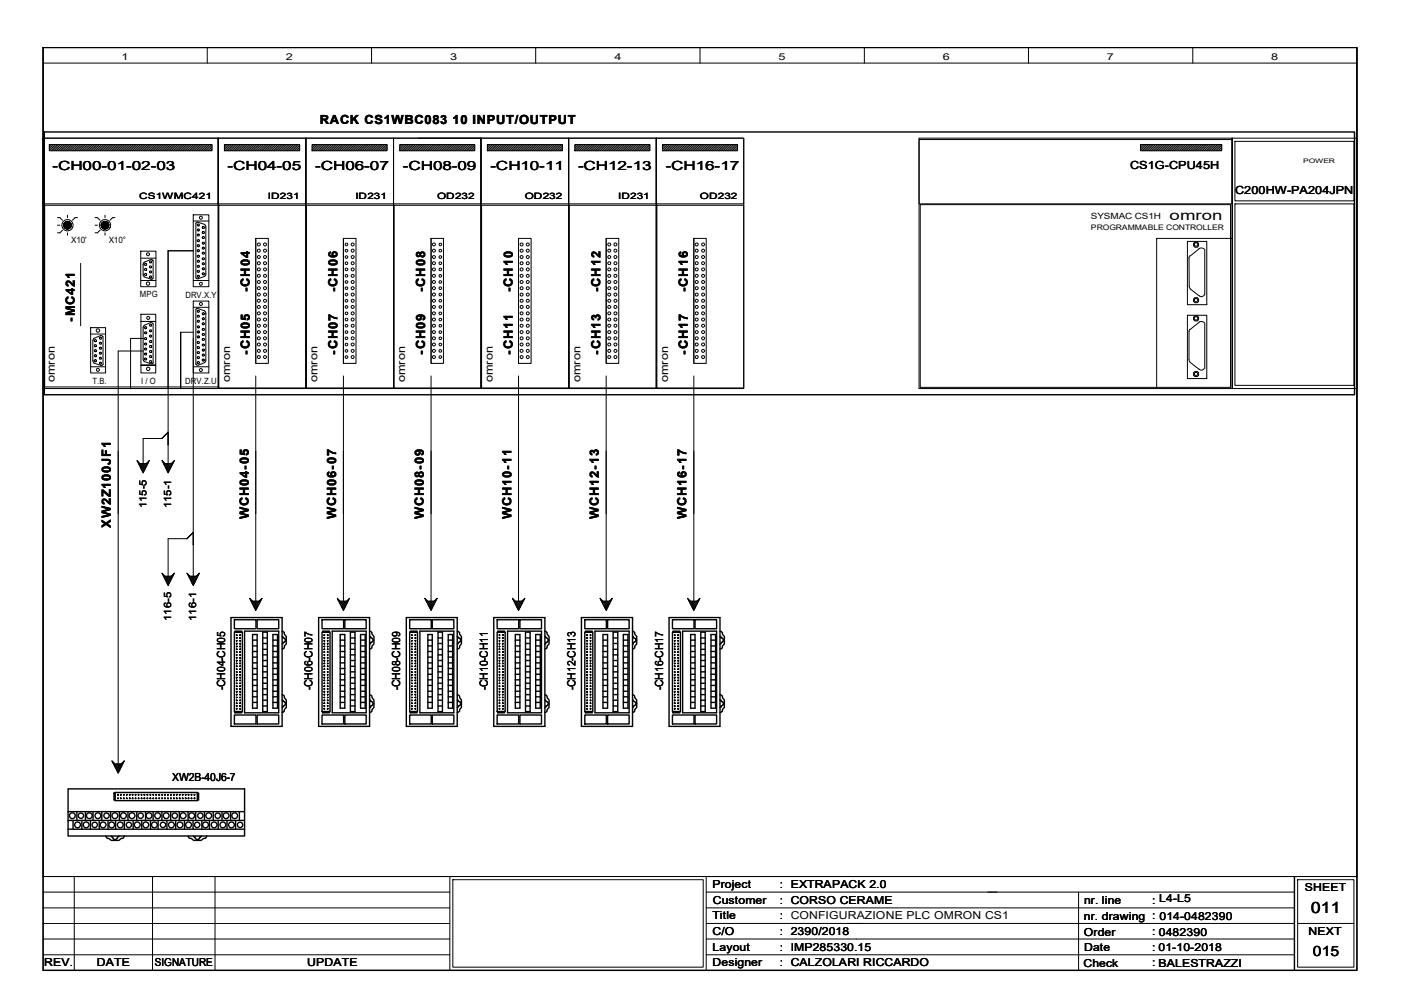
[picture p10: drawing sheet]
<svg xmlns="http://www.w3.org/2000/svg" width="297mm" height="210mm" viewBox="0 0 297 210" stroke-linecap="round" stroke-linejoin="round" font-family="sans-serif">
<defs><g id="words">
<text font-size="3.3" x="278" y="193.5">011</text>
<text font-size="3" x="278.3" y="202.6">015</text>
<text font-size="2.9" x="247.9" y="46.7">omron</text>
<g font-size="2.7">
<text x="67.8" y="26.2">RACK CS1WBC083 10 INPUT/OUTPUT</text>
<text x="11.1" y="35.9">-CH00-01-02-03</text>
<text x="48.3" y="35.9">-CH04-05</text>
<text x="66.8" y="35.9">-CH06-07</text>
<text x="85.4" y="35.9">-CH08-09</text>
<text x="104" y="35.9">-CH10-11</text>
<text x="122.6" y="35.9">-CH12-13</text>
<text x="141.1" y="35.9">-CH16-17</text>
<text x="53" y="61.9" transform="rotate(-90 53 61.9)">-CH04</text>
<text x="71.6" y="61.9" transform="rotate(-90 71.6 61.9)">-CH06</text>
<text x="90.1" y="61.9" transform="rotate(-90 90.1 61.9)">-CH08</text>
<text x="108.7" y="61.9" transform="rotate(-90 108.7 61.9)">-CH10</text>
<text x="127.3" y="61.9" transform="rotate(-90 127.3 61.9)">-CH12</text>
<text x="145.8" y="61.9" transform="rotate(-90 145.8 61.9)">-CH16</text>
<text x="15.9" y="68.2" transform="rotate(-90 15.9 68.2)">-MC421</text>
<text x="53" y="75.2" transform="rotate(-90 53 75.2)">-CH05</text>
<text x="71.6" y="75.2" transform="rotate(-90 71.6 75.2)">-CH07</text>
<text x="90.1" y="75.2" transform="rotate(-90 90.1 75.2)">-CH09</text>
<text x="108.7" y="75.2" transform="rotate(-90 108.7 75.2)">-CH11</text>
<text x="127.3" y="75.2" transform="rotate(-90 127.3 75.2)">-CH13</text>
<text x="145.8" y="75.2" transform="rotate(-90 145.8 75.2)">-CH17</text>
<text x="23.5" y="111.8" transform="rotate(-90 23.5 111.8)">XW2Z100JF1</text>
<text x="52.7" y="110.1" transform="rotate(-90 52.7 110.1)">WCH04-05</text>
<text x="71.3" y="110.1" transform="rotate(-90 71.3 110.1)">WCH06-07</text>
<text x="89.9" y="110.1" transform="rotate(-90 89.9 110.1)">WCH08-09</text>
<text x="108.5" y="110.1" transform="rotate(-90 108.5 110.1)">WCH10-11</text>
<text x="127" y="110.1" transform="rotate(-90 127 110.1)">WCH12-13</text>
<text x="145.6" y="110.1" transform="rotate(-90 145.6 110.1)">WCH16-17</text>
</g>
<g font-size="2.4">
<text x="239.6" y="35.8">CS1G-CPU45H</text>
<text x="261.9" y="41.1">C200HW-PA204JPN</text>
<text x="11.6" y="81" transform="rotate(-90 11.6 81)">omron</text>
<text x="48.8" y="81" transform="rotate(-90 48.8 81)">omron</text>
<text x="67.3" y="81" transform="rotate(-90 67.3 81)">omron</text>
<text x="85.9" y="81" transform="rotate(-90 85.9 81)">omron</text>
<text x="104.5" y="81" transform="rotate(-90 104.5 81)">omron</text>
<text x="123.1" y="81" transform="rotate(-90 123.1 81)">omron</text>
<text x="141.6" y="81" transform="rotate(-90 141.6 81)">omron</text>
<text x="47.7" y="146.3" transform="rotate(-90 47.7 146.3)">-CH04-CH05</text>
<text x="66.3" y="146.3" transform="rotate(-90 66.3 146.3)">-CH06-CH07</text>
<text x="84.9" y="146.3" transform="rotate(-90 84.9 146.3)">-CH08-CH09</text>
<text x="103.5" y="146.3" transform="rotate(-90 103.5 146.3)">-CH10-CH11</text>
<text x="122" y="146.3" transform="rotate(-90 122 146.3)">-CH12-CH13</text>
<text x="140.6" y="146.3" transform="rotate(-90 140.6 146.3)">-CH16-CH17</text>
<text x="36.5" y="165.6">XW2B-40J6-7</text>
</g>
<g font-size="2.3">
<text x="151.1" y="188.3">Project</text>
<text x="151.1" y="191.7">Customer</text>
<text x="165.4" y="188.3">: EXTRAPACK 2.0</text>
<text x="165.4" y="191.6">: CORSO CERAME</text>
<text x="229.9" y="191.6">nr. line</text>
<text x="244.3" y="191.6">: L4-L5</text>
<text x="276.6" y="188.9">SHEET</text>
<text x="151.1" y="194.9">Title</text>
<text x="165.4" y="194.9">: CONFIGURAZIONE PLC OMRON CS1</text>
<text x="229.8" y="195">nr. drawing : 014-0482390</text>
<text x="151.1" y="198.3">C/O</text>
<text x="151.1" y="201.6">Layout</text>
<text x="165.4" y="198.3">: 2390/2018</text>
<text x="165.4" y="201.6">: IMP285330.15</text>
<text x="229.8" y="198.5">Order</text>
<text x="229.9" y="201.5">Date</text>
<text x="244.3" y="198.3">: 0482390</text>
<text x="244.3" y="201.6">: 01-10-2018</text>
<text x="277.4" y="198.2">NEXT</text>
<text x="9.4" y="204.9">REV.</text>
<text x="20.5" y="204.9">DATE</text>
<text x="32.8" y="204.9">SIGNATURE</text>
<text x="65.1" y="204.9">UPDATE</text>
<text x="151.1" y="204.9">Designer</text>
<text x="165.4" y="204.9">: CALZOLARI RICCARDO</text>
<text x="229.7" y="204.9">Check</text>
<text x="244.3" y="204.9">: BALESTRAZZI</text>
<text x="245.6" y="204.9">BALESTRAZZI</text>
</g>
<g font-size="2.1">
<text x="31" y="107.7" transform="rotate(-90 31 107.7)">115-5</text>
<text x="36.3" y="107.7" transform="rotate(-90 36.3 107.7)">115-1</text>
<text x="36.3" y="131.6" transform="rotate(-90 36.3 131.6)">116-5</text>
<text x="41.6" y="131.6" transform="rotate(-90 41.6 131.6)">116-1</text>
</g>
<g font-size="2">
<text x="25.8" y="12.7">1</text>
<text x="60.6" y="12.7">2</text>
<text x="95.4" y="12.7">3</text>
<text x="130.3" y="12.7">4</text>
<text x="165.1" y="12.7">5</text>
<text x="199.9" y="12.7">6</text>
<text x="234.7" y="12.7">7</text>
<text x="269.5" y="12.7">8</text>
</g>
<g font-size="1.9">
<text x="29.5" y="42.2">CS1WMC421</text>
<text x="56.8" y="42.2">ID231</text>
<text x="75.4" y="42.2">ID231</text>
<text x="92.7" y="42.2">OD232</text>
<text x="111.2" y="42.2">OD232</text>
<text x="131.1" y="42.2">ID231</text>
<text x="148.4" y="42.2">OD232</text>
<text x="15.1" y="51.5">X10'</text>
<text x="23.1" y="51.5">X10°</text>
</g>
<g font-size="1.8">
<text x="231.3" y="46.5">SYSMAC CS1H</text>
<text x="29.7" y="63">MPG</text>
<text x="39.3" y="63.1">DRV.X.Y</text>
<text x="19.6" y="81.3">T.B.</text>
<text x="29.9" y="81.4">I / O</text>
<text x="39.3" y="81.4">DRV.Z.U</text>
</g>
<text font-size="1.6" x="231.3" y="48.7">PROGRAMMABLE CONTROLLER</text>
<text font-size="1.3" x="276.3" y="34.6">POWER</text>
</g></defs>
<g fill="none" stroke="#000" stroke-width=".3">
<path d="M9.1 10.1h278.6v195.6h-278.6zM9.4 28h277.8v55.7h-277.8zM49 130.9h10.8v23.1h-10.8zM49.7 131.4h4.6v1.9h-4.6zM49.7 134h1.7v16.9h-1.7zM49.8 133.8h1.5v.2h-1.5zM50.1 135.2l.1 .1zM50.1 138.2l.1 .1zM50.1 138.8l.1 .1zM50.1 134.6l.1 .1zM50.1 135.8l.1 .1zM50.2 137.6v.1z"/>
<path d="M50.8 138.2l.2 .1zM50.8 136.4l.2 .1zM50.8 135.8l.2 .1zM50.8 134.6l.2 .1zM50.8 138.8l.2 .1zM50.8 139.4h.2l-.1 .1zM50.9 135.2l.1 .1zM51.9 133.8h7.2v17.3h-7.2zM53.5 134.5h1v15.7h-1zM53.5 135.7h1M53.5 136.9h1M53.5 138.1h1"/>
<path d="M53.5 139.3h1M54.5 131.4h4.6v1.9h-4.6zM55.7 134h1v16.9h-1zM55.7 135.3h1M55.7 136.4h1M55.7 138.9h1M55.7 137.7h1M57.9 134.5h.9v15.7h-.9zM57.9 135.7h.9M57.9 136.9h.9M57.9 138.1h.9M57.9 139.3h.9"/>
<path d="M59.8 133.9l.5 .2v.4l.4 .5v1.5l-.4 .5v.4l-.5 .2M59.8 135h.2v.3l.4 .2a.49 .49 0 0 1-.4 .7v.3h-.2M67.6 130.9h10.8v23.1h-10.8zM68.3 131.4h4.6v1.9h-4.6zM68.3 134h1.7v16.9h-1.7zM68.4 133.8h1.4v.2h-1.4zM68.7 138.2l.1 .1zM68.7 137.6l.1 .1zM68.7 138.8l.1 .1zM68.7 134.6l.1 .1zM68.7 135.8l.1 .1zM68.7 140l.1 .1z"/>
<path d="M68.7 135.2l.1 .1zM69.4 140l.2 .1zM69.4 138.2l.2 .1zM69.4 135.8l.2 .1zM69.4 134.6l.2 .1zM69.4 138.8l.2 .1zM69.5 137.6l.1 .1zM69.5 135.2l.1 .1zM70.4 133.8h7.2v17.3h-7.2zM72.1 134.5h1v15.7h-1zM72.1 135.7h1M72.1 136.9h1"/>
<path d="M72.1 138.1h1M72.1 139.3h1M73.1 131.4h4.5v1.9h-4.5zM74.3 134h1v16.9h-1zM74.3 135.3h1M74.3 136.4h1M74.3 138.9h1M74.3 137.7h1M76.5 134.5h.9v15.7h-.9zM76.5 135.7h.9M76.5 136.9h.9M76.5 138.1h.9"/>
<path d="M76.5 139.3h.9M78.4 133.9l.5 .2v.4l.4 .5v1.5l-.4 .5v.4l-.5 .2M78.4 135h.2v.3l.3 .1a.49 .49 0 0 1 .2 .5 .49 .49 0 0 1-.5 .3v.3h-.2M86.1 130.9h10.8v23.1h-10.8zM86.9 131.4h4.5v1.9h-4.5zM86.9 134h1.6v16.9h-1.6zM87 133.8h1.4v.2h-1.4zM87.3 139.4l.1 .1zM87.3 135.2l.1 .1zM87.3 136.4l.1 .1zM87.3 137l.1 .1zM87.3 138.2l.1 .1z"/>
<path d="M87.3 137.6l.1 .1zM87.3 138.8l.1 .1zM87.3 134.6l.1 .1zM87.3 135.8l.1 .1zM87.3 140l.1 .1zM88 138.2l.1 .1zM88 135.8h.1zM88 138.8l.1 .1zM88 135.2l.1 .1zM89 133.8h7.2v17.3h-7.2zM90.7 134.5h.9v15.7h-.9zM90.7 135.7h.9"/>
<path d="M90.7 136.9h.9M90.7 138.1h.9M90.7 139.3h.9M91.6 131.4h4.6v1.9h-4.6zM92.9 134h.9v16.9h-.9zM92.9 135.3h.9M92.9 136.4h.9M92.9 138.9h.9M92.9 137.7h.9M95 134.5h1v15.7h-1zM95 135.7h1M95 136.9h1"/>
<path d="M95 138.1h1M95 139.3h1M96.9 133.9l.5 .2v.4l.4 .5v1.5l-.4 .5v.4l-.5 .2M96.9 135h.2v.3h.3l.3 .3-.1 .4-.5 .2v.3h-.2M104.7 130.9h10.8v23.1h-10.8zM105.4 131.4h4.6v1.9h-4.6zM105.4 134h1.7v16.9h-1.7zM105.5 133.8h1.5v.2h-1.5zM105.8 138.2l.2 .1zM105.8 138.8l.2 .1zM105.9 135.2l.1 .1zM105.9 135.8l.1 .1z"/>
<path d="M106.5 138.2l.2 .1zM106.5 136.4l.2 .1zM106.5 138.9h.2zM106.5 139.4h.2l-.1 .1zM106.6 135.2l.1 .1zM106.6 135.8l.1 .1zM107.6 133.8h7.2v17.3h-7.2zM109.3 134.5h.9v15.7h-.9zM109.3 135.7h.9M109.3 136.9h.9M109.3 138.1h.9M109.3 139.3h.9"/>
<path d="M110.2 131.4h4.6v1.9h-4.6zM111.4 134h1v16.9h-1zM111.4 135.3h1M111.4 136.4h1M111.4 138.9h1M111.4 137.7h1M113.6 134.5h1v15.7h-1zM113.6 135.7h1M113.6 136.9h1M113.6 138.1h1M113.6 139.3h1M115.5 133.9l.5 .2v.4l.4 .5v1.5l-.4 .5v.4l-.5 .2"/>
<path d="M115.5 135h.2v.3l.4 .1 .1 .2v.4l-.5 .2v.3h-.2M123.3 130.9h10.8v23.1h-10.8zM124 131.4h4.6v1.9h-4.6zM124 134h1.7v16.9h-1.7zM124.1 133.8h1.5v.2h-1.5zM124.4 135.2l.1 .1zM124.4 137l.1 .1zM124.4 138.2l.1 .1zM124.4 138.8l.1 .1zM124.4 134.6l.1 .1zM124.4 135.8l.1 .1zM124.5 137.6v.1z"/>
<path d="M125.1 138.2l.2 .1zM125.1 137.6l.2 .1zM125.1 135.2l.2 .1zM125.1 135.8l.2 .1zM125.1 134.6l.2 .1zM125.1 138.8l.2 .1zM126.1 133.8h7.3v17.3h-7.3zM127.8 134.5h1v15.7h-1zM127.8 135.7h1M127.8 136.9h1M127.8 138.1h1M127.8 139.3h1"/>
<path d="M128.8 131.4h4.6v1.9h-4.6zM130 134h1v16.9h-1zM130 135.3h1M130 136.4h1M130 138.9h1M130 137.7h1M132.2 134.5h.9v15.7h-.9zM132.2 135.7h.9M132.2 136.9h.9M132.2 138.1h.9M132.2 139.3h.9M134.1 133.9l.5 .2v.4l.4 .5v1.5l-.4 .5v.4l-.5 .2"/>
<path d="M134.1 135h.2v.3h.3a.5 .5 0 0 1 .2 .6 .5 .5 0 0 1-.5 .3v.3h-.2M141.9 130.9h10.8v23.1h-10.8zM142.6 131.4h4.5v1.9h-4.5zM142.6 134h1.7v16.9h-1.7zM142.7 133.8h1.4v.2h-1.4zM143 139.4l.1 .1zM143 135.2l.1 .1zM143 136.4l.1 .1zM143 138.2l.1 .1zM143 138.8l.1 .1zM143 135.8l.1 .1zM143.7 138.2l.1 .1z"/>
<path d="M143.7 136.4l.1 .1zM143.7 135.8l.1 .1zM143.7 138.8l.1 .1zM143.7 139.4l.1 .1zM143.8 135.2v.1zM144.7 133.8h7.2v17.3h-7.2zM146.4 134.5h1v15.7h-1zM146.4 135.7h1M146.4 136.9h1M146.4 138.1h1M146.4 139.3h1M147.4 131.4h4.5v1.9h-4.5z"/>
<path d="M148.6 134h.9v16.9h-.9zM148.6 135.3h.9M148.6 136.4h.9M148.6 138.9h.9M148.6 137.7h.9M150.7 134.5h1v15.7h-1zM150.7 135.7h1M150.7 136.9h1M150.7 138.1h1M150.7 139.3h1M152.7 133.9l.5 .2v.4l.4 .5v1.5l-.4 .5v.4l-.5 .2M152.7 135h.2v.3h.3l.2 .3-.1 .4-.4 .2v.3h-.2"/>
<path d="M49.7 151.6h4.6v1.9h-4.6zM49.8 150.9h1.5v.2h-1.5zM50.1 150.2l.1 .1zM50.1 141.2l.1 .1zM50.1 141.8l.1 .1zM50.1 147.8l.1 .1zM50.1 147.2l.1 .1zM50.1 146l.1 .1zM50.1 144.8l.1 .1zM50.1 144.2l.1 .1zM50.2 149v.1zM50.8 142.5l.2-.1-.1 .1z"/>
<path d="M50.8 141.8l.2 .1zM50.8 141.2l.2 .1zM50.8 144.2l.2 .1zM50.8 144.8l.2 .1zM50.8 147.2l.2 .1zM50.8 147.8l.2 .1zM50.8 150.2l.2 .1zM50.9 149v.1zM53.5 140.5h1M53.5 147.7h1M53.5 141.7h1M53.5 143h1"/>
<path d="M53.5 144.1h1M53.5 145.3h1M53.5 146.6h1M53.5 148.9h1M54.5 151.6h4.6v1.9h-4.6zM55.7 149.7h1M55.7 148.5h1M55.7 147.3h1M55.7 146h1M55.7 144.9h1M55.7 143.7h1M55.7 142.5h1"/>
<path d="M55.7 141.3h1M55.7 140h1M57.9 140.5h.9M57.9 147.7h.9M57.9 141.7h.9M57.9 143h.9M57.9 144.1h.9M57.9 145.3h.9M57.9 146.6h.9M57.9 148.9h.9M59.8 147.3l.5 .3v.3l.4 .5v1.6l-.4 .5v.3l-.5 .2M59.8 148.4h.2v.3l.4 .3a.49 .49 0 0 1-.4 .7v.3h-.2"/>
<path d="M68.3 151.6h4.6v1.9h-4.6zM68.4 150.9h1.4v.2h-1.4zM68.7 150.2l.1 .1zM68.7 141.2l.1 .1zM68.7 141.8l.1 .1zM68.7 147.8l.1 .1zM68.7 147.2l.1 .1zM68.7 146l.1 .1zM68.7 144.8l.1 .1zM68.7 143.6l.1 .1zM68.7 144.2l.1 .1zM68.7 143l.1 .1z"/>
<path d="M68.7 140.6l.1 .1zM69.4 141.8l.2 .1zM69.4 141.2l.2 .1zM69.4 144.2l.2 .1zM69.4 146l.2 .1zM69.4 144.8l.2 .1zM69.4 147.2l.2 .1zM69.4 147.8l.2 .1zM69.4 143l.2 .1zM69.4 149.6l.1 .1zM69.4 150.2l.2 .1zM69.5 140.6v.1z"/>
<path d="M69.5 143.6v.1zM72.1 140.5h1M72.1 147.7h1M72.1 141.7h1M72.1 143h1M72.1 144.1h1M72.1 145.3h1M72.1 146.6h1M72.1 148.9h1M73.1 151.6h4.5v1.9h-4.5zM74.3 149.7h1M74.3 148.5h1"/>
<path d="M74.3 147.3h1M74.3 146h1M74.3 144.9h1M74.3 143.7h1M74.3 142.5h1M74.3 141.3h1M74.3 140h1M76.5 140.5h.9M76.5 147.7h.9M76.5 141.7h.9M76.5 143h.9M76.5 144.1h.9"/>
<path d="M76.5 145.3h.9M76.5 146.6h.9M76.5 148.9h.9M78.4 147.3l.5 .3v.3l.4 .5v1.6l-.4 .5v.3l-.5 .2M78.4 148.4h.2v.3h.1a.49 .49 0 0 1 .4 .6 .49 .49 0 0 1-.5 .4v.3h-.2M86.9 151.6h4.5v1.9h-4.5zM87 150.9h1.4v.2h-1.4zM87.3 149.6l.1 .1zM87.3 150.2l.1 .1zM87.3 141.2l.1 .1zM87.3 142.4l.1 .1zM87.3 141.8l.1 .1z"/>
<path d="M87.3 140.6l.1 .1zM87.3 146.6l.1 .1zM87.3 148.4v.1zM87.3 149l.1 .1zM87.3 147.8l.1 .1zM87.3 147.2l.1 .1zM87.3 145.4v.1zM87.3 146l.1 .1zM87.3 144.8l.1 .1zM87.3 143.6l.1 .1zM87.3 144.2l.1 .1zM87.3 143l.1 .1z"/>
<path d="M88 142.4l.1 .1zM88 141.8l.1 .1zM88 141.2l.1 .1zM88 144.8l.1 .1zM88 147.8l.1 .1zM90.7 140.5h.9M90.7 147.7h.9M90.7 141.7h.9M90.7 143h.9M90.7 144.1h.9M90.7 145.3h.9M90.7 146.6h.9"/>
<path d="M90.7 148.9h.9M91.6 151.6h4.6v1.9h-4.6zM92.9 149.7h.9M92.9 148.5h.9M92.9 147.3h.9M92.9 146h.9M92.9 144.9h.9M92.9 143.7h.9M92.9 142.5h.9M92.9 141.3h.9M92.9 140h.9M95 140.5h1"/>
<path d="M95 147.7h1M95 141.7h1M95 143h1M95 144.1h1M95 145.3h1M95 146.6h1M95 148.9h1M96.9 147.3l.5 .3v.3l.4 .5v1.6l-.4 .5v.3l-.5 .2M96.9 148.4h.2v.3l.3 .1 .3 .3-.1 .3-.5 .3v.3h-.2M105.4 151.6h4.6v1.9h-4.6zM105.5 150.9h1.5v.2h-1.5zM105.8 141.2l.2 .1z"/>
<path d="M105.8 141.8l.2 .1zM105.8 148.5l.2-.1-.1 .1zM105.8 147.8l.2 .1zM105.8 147.2l.2 .1zM105.8 145.5l.2-.1-.1 .1zM105.8 144.8l.2 .1zM105.8 144.2l.2 .1zM106.5 141.9h.2zM106.5 141.2l.2 .1zM106.5 144.2l.2 .1zM106.5 144.9h.2zM106.5 147.2l.2 .1z"/>
<path d="M109.3 140.5h.9M109.3 147.7h.9M109.3 141.7h.9M109.3 143h.9M109.3 144.1h.9M109.3 145.3h.9M109.3 146.6h.9M109.3 148.9h.9M110.2 151.6h4.6v1.9h-4.6zM111.4 149.7h1M111.4 148.5h1M111.4 147.3h1"/>
<path d="M111.4 146h1M111.4 144.9h1M111.4 143.7h1M111.4 142.5h1M111.4 141.3h1M111.4 140h1M113.6 140.5h1M113.6 147.7h1M113.6 141.7h1M113.6 143h1M113.6 144.1h1M113.6 145.3h1"/>
<path d="M113.6 146.6h1M113.6 148.9h1M115.5 147.3l.5 .3v.3l.4 .5v1.6l-.4 .5v.3l-.5 .2M115.5 148.4h.2v.3l.4 .1 .1 .3v.3l-.5 .3v.3h-.2M124 151.6h4.6v1.9h-4.6zM124.1 150.9h1.5v.2h-1.5zM124.4 149.6l.1 .1zM124.4 150.2l.1 .1zM124.4 141.2l.1 .1zM124.4 141.8l.1 .1zM124.4 140.6l.1 .1zM124.4 146.6l.1 .1z"/>
<path d="M124.4 147.8l.1 .1zM124.4 147.2l.1 .1zM124.4 144.8l.1 .1zM124.4 143.6l.1 .1zM124.4 144.2l.1 .1zM125.1 141.8l.2 .1zM125.1 141.2l.2 .1zM125.1 140.6l.2 .1zM125.1 144.2l.2 .1zM125.1 146.6l.2 .1zM125.1 144.8l.2 .1zM125.1 147.2l.2 .1z"/>
<path d="M125.1 147.8l.2 .1zM125.1 149.6l.2 .1zM125.1 150.2l.2 .1zM125.2 143.6l.1 .1zM127.8 140.5h1M127.8 147.7h1M127.8 141.7h1M127.8 143h1M127.8 144.1h1M127.8 145.3h1M127.8 146.6h1M127.8 148.9h1"/>
<path d="M128.8 151.6h4.6v1.9h-4.6zM130 149.7h1M130 148.5h1M130 147.3h1M130 146h1M130 144.9h1M130 143.7h1M130 142.5h1M130 141.3h1M130 140h1M132.2 140.5h.9M132.2 147.7h.9"/>
<path d="M132.2 141.7h.9M132.2 143h.9M132.2 144.1h.9M132.2 145.3h.9M132.2 146.6h.9M132.2 148.9h.9M134.1 147.3l.5 .3v.3l.4 .5v1.6l-.4 .5v.3l-.5 .2M134.1 148.4h.2v.3l.3 .1a.5 .5 0 0 1 .2 .6 .5 .5 0 0 1-.5 .3v.3h-.2M142.6 151.6h4.5v1.9h-4.5zM142.7 150.9h1.4v.2h-1.4zM143 141.2l.1 .1zM143 141.8l.1 .1z"/>
<path d="M143 147.2l.1 .1zM143 144.8l.1 .1zM143 144.2l.1 .1zM143.7 141.8l.1 .1zM143.7 141.2l.1 .1zM143.7 144.2l.1 .1zM143.7 144.8l.1 .1zM143.7 147.2l.1 .1zM143.7 147.8l.1 .1zM146.4 140.5h1M146.4 147.7h1M146.4 141.7h1"/>
<path d="M146.4 143h1M146.4 144.1h1M146.4 145.3h1M146.4 146.6h1M146.4 148.9h1M147.4 151.6h4.5v1.9h-4.5zM148.6 149.7h.9M148.6 148.5h.9M148.6 147.3h.9M148.6 146h.9M148.6 144.9h.9M148.6 143.7h.9"/>
<path d="M148.6 142.5h.9M148.6 141.3h.9M148.6 140h.9M150.7 140.5h1M150.7 147.7h1M150.7 141.7h1M150.7 143h1M150.7 144.1h1M150.7 145.3h1M150.7 146.6h1M150.7 148.9h1M152.7 147.3l.5 .3v.3l.4 .5v1.6l-.4 .5v.3l-.5 .2"/>
<path d="M152.7 148.4h.2v.3l.3 .1 .2 .3-.1 .3-.4 .3v.3h-.2M14.4 167.3h37.5v9.9h-37.5zM14.4 172.1h37.4M14.4 173.9h37.4M14.4 175.8h37.4M15.5 173.9v1.9M16.3 172.1v1.8M17.4 173.9v1.9M18.1 172.1v1.8M19.2 173.9v1.9M19.7 172.1v1.8M21 173.9v1.9"/>
<path d="M21.6 172.1v1.8M22.5 177.2l.2 .6h.4l.5 .4h1.6l.5-.4h.4l.2-.6M22.9 173.9v1.9M23.4 172.1v1.8M23.6 177.2v.2h.3l.1 .4 .3 .2 .4-.1 .2-.5h.3v-.2M24.2 168.1h.2v1.5h-.2zM24.4 168h17.5v1.8h-17.5zM24.5 173.9v1.9M25 168.4l.1 .2zM25 169.2l.1 .1zM25.3 172.1v1.8M26.2 169.2l.1 .1z"/>
<path d="M26.4 173.9v1.9M26.8 169.2l.2 .1zM27.1 172.1v1.8M27.5 168.4l.1 .2zM27.5 169.2l.1 .1zM28.2 173.9v1.9M29 172.1v1.8M29.3 168.5l.2 .1zM29.3 169.2l.2 .1zM30 168.4l.1 .2zM30 169.2l.1 .1zM30.1 173.9v1.9"/>
<path d="M30.6 168.5l.1 .1zM30.9 172.1v1.8M31.8 168.5h.2zM31.8 169.2l.2 .1zM31.9 173.9v1.9M32.5 168.4l.1 .2zM32.5 169.2l.1 .1zM32.5 172.1v1.8M33.1 168.5l.1 .1zM33.5 173.9v1.9M33.7 169.2l.1 .1zM34.3 168.4l.1 .2z"/>
<path d="M34.3 169.2l.2 .1zM34.3 172.1v1.8M35.4 173.9v1.9M35.6 169.2l.1 .1zM36.2 172.1v1.8M36.8 168.4l.1 .2zM36.8 169.2l.2 .1zM37.3 173.9v1.9M38 172.1v1.8M38.7 169.2l.1 .1zM39.1 173.9v1.9M39.3 168.4l.1 .2z"/>
<path d="M39.3 169.2l.2 .1zM39.9 172.1v1.8M39.9 177.2l.3 .6h.4l.5 .4h1.6l.5-.4h.4l.2-.6M40.9 173.9v1.9M41.1 177.2v.2h.3v.3a.51 .51 0 0 0 .6 .3 .51 .51 0 0 0 .4-.6h.3v-.2M41.2 168.5h.1zM41.2 169.2l.1 .1zM41.5 172.1v1.8M41.9 168.1h.2v1.5h-.2zM42.8 173.9v1.9M43.3 172.1v1.8M44.4 173.9v1.9"/>
<path d="M45.2 172.1v1.8M46.3 173.9v1.9M47.1 172.1v1.8M48.1 173.9v1.9M48.9 172.1v1.8M49.9 173.9v1.9M50.8 172.1v1.8M274.4 185.8v19.9"/>
<circle cx="50.2" cy="139.5" r=".07"/>
<circle cx="50.2" cy="136.5" r=".07"/>
<circle cx="50.2" cy="137" r=".07"/>
<circle cx="50.9" cy="137" r=".07"/>
<circle cx="50.9" cy="137.6" r=".07"/>
<circle cx="68.8" cy="139.5" r=".07"/>
<circle cx="68.8" cy="136.5" r=".07"/>
<circle cx="68.8" cy="137" r=".07"/>
<circle cx="69.5" cy="136.5" r=".07"/>
<circle cx="69.5" cy="139.5" r=".07"/>
<circle cx="69.5" cy="137" r=".08"/>
<circle cx="88.1" cy="137" r=".07"/>
<circle cx="88.1" cy="134.6" r=".07"/>
<circle cx="88.1" cy="136.5" r=".07"/>
<circle cx="88.1" cy="137.6" r=".07"/>
<circle cx="88.1" cy="139.5" r=".07"/>
<circle cx="105.9" cy="136.5" r=".07"/>
<circle cx="105.9" cy="139.5" r=".07"/>
<circle cx="105.9" cy="137" r=".07"/>
<circle cx="105.9" cy="134.6" r=".07"/>
<circle cx="105.9" cy="137.6" r=".07"/>
<circle cx="106.6" cy="137.6" r=".07"/>
<circle cx="106.6" cy="134.6" r=".07"/>
<circle cx="106.6" cy="137" r=".07"/>
<circle cx="124.5" cy="139.5" r=".07"/>
<circle cx="124.5" cy="136.5" r=".07"/>
<circle cx="125.2" cy="137" r=".08"/>
<circle cx="125.2" cy="136.5" r=".07"/>
<circle cx="125.2" cy="139.5" r=".07"/>
<circle cx="143.1" cy="134.6" r=".07"/>
<circle cx="143.1" cy="137" r=".07"/>
<circle cx="143.1" cy="137.6" r=".07"/>
<circle cx="143.8" cy="134.6" r=".07"/>
<circle cx="143.8" cy="137" r=".07"/>
<circle cx="143.8" cy="137.6" r=".07"/>
<circle cx="50.2" cy="140" r=".07"/>
<circle cx="50.2" cy="148.5" r=".07"/>
<circle cx="50.2" cy="143.1" r=".07"/>
<circle cx="50.2" cy="149.7" r=".07"/>
<circle cx="50.2" cy="142.5" r=".07"/>
<circle cx="50.2" cy="145.5" r=".07"/>
<circle cx="50.2" cy="140.6" r=".07"/>
<circle cx="50.2" cy="146.7" r=".07"/>
<circle cx="50.2" cy="143.6" r=".07"/>
<circle cx="50.9" cy="149.7" r=".07"/>
<circle cx="50.9" cy="140" r=".07"/>
<circle cx="50.9" cy="145.5" r=".07"/>
<circle cx="50.9" cy="148.5" r=".07"/>
<circle cx="50.9" cy="140.6" r=".07"/>
<circle cx="50.9" cy="143.6" r=".07"/>
<circle cx="50.9" cy="146.7" r=".07"/>
<circle cx="50.9" cy="146.1" r=".07"/>
<circle cx="50.9" cy="143.1" r=".07"/>
<circle cx="68.8" cy="149.7" r=".07"/>
<circle cx="68.8" cy="142.5" r=".07"/>
<circle cx="68.8" cy="146.7" r=".07"/>
<circle cx="68.8" cy="148.5" r=".07"/>
<circle cx="68.8" cy="145.5" r=".07"/>
<circle cx="68.8" cy="149.1" r=".08"/>
<circle cx="69.5" cy="146.7" r=".07"/>
<circle cx="69.5" cy="149.1" r=".07"/>
<circle cx="69.5" cy="145.5" r=".07"/>
<circle cx="69.5" cy="142.5" r=".07"/>
<circle cx="69.5" cy="148.5" r=".07"/>
<circle cx="88.1" cy="146.1" r=".07"/>
<circle cx="88.1" cy="143.6" r=".07"/>
<circle cx="88.1" cy="146.7" r=".07"/>
<circle cx="88.1" cy="149.1" r=".07"/>
<circle cx="88.1" cy="145.5" r=".07"/>
<circle cx="88.1" cy="148.5" r=".07"/>
<circle cx="88.1" cy="149.7" r=".07"/>
<circle cx="88.1" cy="143.1" r=".07"/>
<circle cx="88.1" cy="140" r=".07"/>
<circle cx="88.1" cy="140.6" r=".07"/>
<circle cx="88.1" cy="144.2" r=".08"/>
<circle cx="88.1" cy="150.3" r=".08"/>
<circle cx="88.1" cy="147.2" r=".08"/>
<circle cx="105.9" cy="149.7" r=".07"/>
<circle cx="105.9" cy="140.6" r=".07"/>
<circle cx="105.9" cy="150.3" r=".07"/>
<circle cx="105.9" cy="142.5" r=".07"/>
<circle cx="105.9" cy="140" r=".07"/>
<circle cx="105.9" cy="146.1" r=".07"/>
<circle cx="105.9" cy="143.1" r=".07"/>
<circle cx="105.9" cy="146.7" r=".07"/>
<circle cx="105.9" cy="143.6" r=".07"/>
<circle cx="105.9" cy="149.1" r=".07"/>
<circle cx="106.6" cy="147.8" r=".07"/>
<circle cx="106.6" cy="143.1" r=".07"/>
<circle cx="106.6" cy="145.5" r=".07"/>
<circle cx="106.6" cy="146.7" r=".07"/>
<circle cx="106.6" cy="149.7" r=".07"/>
<circle cx="106.6" cy="142.5" r=".07"/>
<circle cx="106.6" cy="140.6" r=".07"/>
<circle cx="106.6" cy="140" r=".07"/>
<circle cx="106.6" cy="148.5" r=".07"/>
<circle cx="106.6" cy="149.1" r=".07"/>
<circle cx="106.6" cy="150.3" r=".07"/>
<circle cx="106.6" cy="146.1" r=".07"/>
<circle cx="106.6" cy="143.6" r=".07"/>
<circle cx="124.5" cy="149.1" r=".07"/>
<circle cx="124.5" cy="143.1" r=".07"/>
<circle cx="124.5" cy="142.5" r=".07"/>
<circle cx="124.5" cy="140" r=".07"/>
<circle cx="124.5" cy="145.5" r=".07"/>
<circle cx="124.5" cy="146.1" r=".07"/>
<circle cx="124.5" cy="148.5" r=".07"/>
<circle cx="125.2" cy="140" r=".07"/>
<circle cx="125.2" cy="143.1" r=".07"/>
<circle cx="125.2" cy="145.5" r=".07"/>
<circle cx="125.2" cy="146.1" r=".07"/>
<circle cx="125.2" cy="142.5" r=".07"/>
<circle cx="125.2" cy="148.5" r=".07"/>
<circle cx="125.2" cy="149.1" r=".07"/>
<circle cx="143.1" cy="150.3" r=".07"/>
<circle cx="143.1" cy="149.1" r=".07"/>
<circle cx="143.1" cy="143.6" r=".07"/>
<circle cx="143.1" cy="148.5" r=".07"/>
<circle cx="143.1" cy="145.5" r=".07"/>
<circle cx="143.1" cy="140.6" r=".07"/>
<circle cx="143.1" cy="140" r=".07"/>
<circle cx="143.1" cy="146.1" r=".07"/>
<circle cx="143.1" cy="143.1" r=".07"/>
<circle cx="143.1" cy="149.7" r=".07"/>
<circle cx="143.1" cy="142.5" r=".07"/>
<circle cx="143.1" cy="146.7" r=".07"/>
<circle cx="143.1" cy="147.9" r=".05"/>
<circle cx="143.8" cy="149.1" r=".07"/>
<circle cx="143.8" cy="149.7" r=".07"/>
<circle cx="143.8" cy="140.6" r=".07"/>
<circle cx="143.8" cy="142.5" r=".07"/>
<circle cx="143.8" cy="150.3" r=".07"/>
<circle cx="143.8" cy="143.6" r=".07"/>
<circle cx="143.8" cy="146.7" r=".07"/>
<circle cx="143.8" cy="140" r=".07"/>
<circle cx="143.8" cy="146.1" r=".07"/>
<circle cx="143.8" cy="143.1" r=".07"/>
<circle cx="143.8" cy="145.5" r=".08"/>
<circle cx="143.8" cy="148.5" r=".08"/>
<circle cx="15.3" cy="172.9" r=".62"/>
<circle cx="16.4" cy="174.9" r=".62"/>
<circle cx="17.2" cy="172.9" r=".57"/>
<circle cx="18.3" cy="174.9" r=".62"/>
<circle cx="18.9" cy="172.9" r=".62"/>
<circle cx="20.1" cy="174.9" r=".57"/>
<circle cx="20.8" cy="172.9" r=".62"/>
<circle cx="21.9" cy="174.9" r=".62"/>
<circle cx="22.6" cy="172.9" r=".57"/>
<circle cx="23.7" cy="174.9" r=".62"/>
<circle cx="24.4" cy="172.9" r=".62"/>
<circle cx="25.5" cy="174.9" r=".62"/>
<circle cx="25.6" cy="169.3" r=".07"/>
<circle cx="25.6" cy="168.5" r=".07"/>
<circle cx="26.2" cy="172.9" r=".62"/>
<circle cx="26.3" cy="168.5" r=".07"/>
<circle cx="26.9" cy="168.5" r=".07"/>
<circle cx="27.3" cy="174.9" r=".57"/>
<circle cx="28" cy="172.9" r=".62"/>
<circle cx="28.1" cy="168.5" r=".07"/>
<circle cx="28.1" cy="169.3" r=".07"/>
<circle cx="28.8" cy="168.5" r=".07"/>
<circle cx="28.8" cy="169.3" r=".08"/>
<circle cx="29.1" cy="174.9" r=".62"/>
<circle cx="29.8" cy="172.9" r=".57"/>
<circle cx="30.6" cy="169.3" r=".07"/>
<circle cx="30.9" cy="174.9" r=".62"/>
<circle cx="31.3" cy="169.3" r=".07"/>
<circle cx="31.3" cy="168.5" r=".07"/>
<circle cx="31.6" cy="172.9" r=".62"/>
<circle cx="32.7" cy="174.9" r=".62"/>
<circle cx="33.1" cy="169.3" r=".07"/>
<circle cx="33.4" cy="172.9" r=".62"/>
<circle cx="33.8" cy="168.5" r=".07"/>
<circle cx="34.6" cy="174.9" r=".57"/>
<circle cx="35" cy="168.5" r=".07"/>
<circle cx="35" cy="169.3" r=".07"/>
<circle cx="35.2" cy="172.9" r=".62"/>
<circle cx="35.6" cy="168.5" r=".07"/>
<circle cx="36.3" cy="169.3" r=".07"/>
<circle cx="36.3" cy="168.5" r=".07"/>
<circle cx="36.3" cy="174.9" r=".62"/>
<circle cx="37.1" cy="172.9" r=".57"/>
<circle cx="37.5" cy="169.3" r=".07"/>
<circle cx="37.5" cy="168.5" r=".07"/>
<circle cx="38.1" cy="169.3" r=".07"/>
<circle cx="38.1" cy="168.5" r=".07"/>
<circle cx="38.2" cy="174.9" r=".62"/>
<circle cx="38.8" cy="168.5" r=".07"/>
<circle cx="38.8" cy="172.9" r=".62"/>
<circle cx="40" cy="174.9" r=".62"/>
<circle cx="40" cy="169.3" r=".07"/>
<circle cx="40" cy="168.5" r=".07"/>
<circle cx="40.6" cy="168.5" r=".07"/>
<circle cx="40.6" cy="169.3" r=".08"/>
<circle cx="40.7" cy="172.9" r=".62"/>
<circle cx="41.8" cy="174.9" r=".57"/>
<circle cx="42.5" cy="172.9" r=".57"/>
<circle cx="43.6" cy="174.9" r=".62"/>
<circle cx="44.3" cy="172.9" r=".62"/>
<circle cx="45.4" cy="174.9" r=".62"/>
<circle cx="46.2" cy="172.9" r=".57"/>
<circle cx="47.3" cy="174.9" r=".62"/>
<circle cx="47.9" cy="172.9" r=".62"/>
<circle cx="49.1" cy="174.9" r=".62"/>
<circle cx="49.8" cy="172.9" r=".62"/>
<circle cx="50.9" cy="174.9" r=".57"/>
</g>
<g fill="none" stroke="#000" stroke-width=".21">
<path d="M9.1 10.1h278.6v195.6h-278.6zM9.1 10.1h278.6v175.7h-278.6zM9.1 13.4h278.6M43.9 10.1v3.3M78.8 10.1v3.3M113.6 10.1v3.3M148.4 10.1v3.3M183.3 10.1v3.3M218.1 10.1v3.3M252.9 10.1v3.3M9.1 29.3h37.2v13.9h-37.2zM9.1 29.3h37.2v53.1h-37.2z"/>
<path d="M10.5 30.6h34.5v1.4h-34.5zM10.6 30.6l-.1 .2M11 30.6l-.5 .6M11.4 30.6l-.9 .9M11.8 30.6l-1.3 1.3M12.1 30.6l-1.3 1.4M12.5 30.6l-1.3 1.4M12.9 30.6l-1.3 1.4M13.2 30.6l-1.3 1.4M13.6 30.6l-1.3 1.4M14 30.6l-1.3 1.4M14.4 30.6l-1.4 1.4"/>
<path d="M14.8 30.6l-1.4 1.4M15.2 30.6l-1.4 1.4M15.5 30.6l-1.3 1.4M15.9 30.6l-1.3 1.4M16.3 30.6l-1.4 1.4M16.6 30.6l-1.3 1.4M17 30.6l-1.3 1.4M17.4 30.6l-1.4 1.4M17.8 30.6l-1.4 1.4M18.1 30.6l-1.3 1.4M18.5 30.6l-1.3 1.4M18.9 30.6l-1.3 1.4"/>
<path d="M19.3 30.6l-1.4 1.4M19.6 30.6l-1.3 1.4M20 30.6l-1.3 1.4M20.4 30.6l-1.4 1.4M20.7 30.6l-1.3 1.4M21.1 30.6l-1.3 1.4M21.5 30.6l-1.3 1.4M21.9 30.6l-1.3 1.4M22.3 30.6l-1.3 1.4M22.6 30.6l-1.3 1.4M23 30.6l-1.3 1.4M23.4 30.6l-1.3 1.4"/>
<path d="M23.7 30.6l-1.3 1.4M24.1 30.6l-1.3 1.4M24.5 30.6l-1.3 1.4M24.9 30.6l-1.3 1.4M25.3 30.6l-1.4 1.4M25.7 30.6l-1.4 1.4M26 30.6l-1.3 1.4M26.4 30.6l-1.3 1.4M26.8 30.6l-1.4 1.4M27.1 30.6l-1.3 1.4M27.5 30.6l-1.3 1.4M27.9 30.6l-1.3 1.4"/>
<path d="M28.3 30.6l-1.4 1.4M28.7 30.6l-1.4 1.4M29 30.6l-1.3 1.4M29.4 30.6l-1.3 1.4M29.8 30.6l-1.4 1.4M30.1 30.6l-1.3 1.4M30.5 30.6l-1.3 1.4M30.9 30.6l-1.4 1.4M31.3 30.6l-1.4 1.4M31.7 30.6l-1.4 1.4M32 30.6l-1.3 1.4M32.4 30.6l-1.3 1.4"/>
<path d="M32.8 30.6l-1.3 1.4M33.1 30.6l-1.3 1.4M33.5 30.6l-1.3 1.4M33.9 30.6l-1.3 1.4M34.3 30.6l-1.4 1.4M34.6 30.6l-1.3 1.4M35 30.6l-1.3 1.4M35.4 30.6l-1.3 1.4M35.8 30.6l-1.3 1.4M36.1 30.6l-1.3 1.4M36.5 30.6l-1.3 1.4M36.9 30.6l-1.3 1.4"/>
<path d="M37.3 30.6l-1.4 1.4M37.6 30.6l-1.3 1.4M38 30.6l-1.3 1.4M38.4 30.6l-1.3 1.4M38.8 30.6l-1.3 1.4M39.2 30.6l-1.4 1.4M39.5 30.6l-1.3 1.4M39.9 30.6l-1.3 1.4M40.3 30.6l-1.4 1.4M40.6 30.6l-1.3 1.4M41 30.6l-1.3 1.4M41.4 30.6l-1.3 1.4"/>
<path d="M41.8 30.6l-1.4 1.4M42.2 30.6l-1.4 1.4M42.5 30.6l-1.3 1.4M42.9 30.6l-1.3 1.4M43.3 30.6l-1.4 1.4M43.6 30.6l-1.3 1.4M44 30.6l-1.3 1.4M44.4 30.6l-1.3 1.4M44.8 30.6l-1.4 1.4M45 31.6l-.4 .4M45 31.2l-.8 .8M45 30.8l-1.2 1.2"/>
<path d="M46.3 29.3h18.6v53.1h-18.6zM46.3 29.3h18.6v13.9h-18.6zM47.6 30.6h15.9v1.4h-15.9zM48 30.6l-.4 .4M48.3 30.6l-.7 .8M48.7 30.6l-1.1 1.1M49.1 30.6l-1.4 1.4M49.4 30.6l-1.3 1.4M49.8 30.6l-1.3 1.4M50.2 30.6l-1.3 1.4M50.6 30.6l-1.3 1.4M51 30.6l-1.3 1.4"/>
<path d="M51.3 30.6l-1.3 1.4M51.7 30.6l-1.3 1.4M52.1 30.6l-1.3 1.4M52.4 30.6l-1.3 1.4M52.8 30.6l-1.3 1.4M53.2 30.6l-1.3 1.4M53.6 30.6l-1.3 1.4M54 30.6l-1.4 1.4M54.4 30.6l-1.4 1.4M54.7 30.6l-1.3 1.4M55.1 30.6l-1.3 1.4M55.5 30.6l-1.4 1.4"/>
<path d="M55.8 30.6l-1.3 1.4M56.2 30.6l-1.3 1.4M56.6 30.6l-1.3 1.4M57 30.6l-1.4 1.4M57.4 30.6l-1.4 1.4M57.7 30.6l-1.3 1.4M58.1 30.6l-1.3 1.4M58.5 30.6l-1.4 1.4M58.8 30.6l-1.3 1.4M59.2 30.6l-1.3 1.4M59.6 30.6l-1.4 1.4M60 30.6l-1.4 1.4"/>
<path d="M60.4 30.6l-1.4 1.4M60.7 30.6l-1.3 1.4M61.1 30.6l-1.3 1.4M61.5 30.6l-1.3 1.4M61.8 30.6l-1.3 1.4M62.2 30.6l-1.3 1.4M62.6 30.6l-1.3 1.4M63 30.6l-1.4 1.4M63.3 30.6l-1.3 1.4M63.5 31.6l-.3 .4M63.5 31.2l-.7 .8M63.5 30.8l-1.1 1.2"/>
<path d="M64.9 29.3h18.5v53.1h-18.5zM64.9 29.3h18.5v13.9h-18.5zM66.2 30.6h15.9v1.4h-15.9zM66.5 30.6l-.3 .4M66.9 30.6l-.7 .8M67.3 30.6l-1.1 1.1M67.6 30.6l-1.3 1.4M68 30.6l-1.3 1.4M68.4 30.6l-1.3 1.4M68.8 30.6l-1.3 1.4M69.2 30.6l-1.4 1.4M69.6 30.6l-1.4 1.4"/>
<path d="M69.9 30.6l-1.3 1.4M70.3 30.6l-1.3 1.4M70.7 30.6l-1.4 1.4M71 30.6l-1.3 1.4M71.4 30.6l-1.3 1.4M71.8 30.6l-1.4 1.4M72.2 30.6l-1.4 1.4M72.6 30.6l-1.4 1.4M72.9 30.6l-1.3 1.4M73.3 30.6l-1.3 1.4M73.7 30.6l-1.4 1.4M74 30.6l-1.3 1.4"/>
<path d="M74.4 30.6l-1.3 1.4M74.8 30.6l-1.4 1.4M75.2 30.6l-1.4 1.4M75.5 30.6l-1.3 1.4M75.9 30.6l-1.3 1.4M76.3 30.6l-1.3 1.4M76.7 30.6l-1.4 1.4M77 30.6l-1.3 1.4M77.4 30.6l-1.3 1.4M77.8 30.6l-1.3 1.4M78.1 30.6l-1.3 1.4M78.5 30.6l-1.3 1.4"/>
<path d="M78.9 30.6l-1.3 1.4M79.3 30.6l-1.3 1.4M79.7 30.6l-1.3 1.4M80 30.6l-1.3 1.4M80.4 30.6l-1.3 1.4M80.8 30.6l-1.3 1.4M81.1 30.6l-1.3 1.4M81.5 30.6l-1.3 1.4M81.9 30.6l-1.3 1.4M82.1 31.6l-.4 .4M82.1 31.2l-.8 .8M82.1 30.8l-1.1 1.2"/>
<path d="M83.4 29.3h18.6v53.1h-18.6zM83.4 29.3h18.6v13.9h-18.6zM84.7 30.6h16v1.4h-16zM85.1 30.6l-.4 .4M85.5 30.6l-.8 .8M85.8 30.6l-1.1 1.1M86.2 30.6l-1.3 1.4M86.6 30.6l-1.3 1.4M87 30.6l-1.4 1.4M87.4 30.6l-1.4 1.4M87.7 30.6l-1.3 1.4M88.1 30.6l-1.3 1.4"/>
<path d="M88.5 30.6l-1.3 1.4M88.7 29.3h13.3M88.9 30.6l-1.4 1.4M89.2 30.6l-1.3 1.4M89.6 30.6l-1.3 1.4M90 30.6l-1.4 1.4M90.3 30.6l-1.3 1.4M90.7 30.6l-1.3 1.4M91.1 30.6l-1.3 1.4M91.5 30.6l-1.3 1.4M91.9 30.6l-1.4 1.4M92.2 30.6l-1.3 1.4"/>
<path d="M92.6 30.6l-1.3 1.4M93 30.6l-1.4 1.4M93.3 30.6l-1.3 1.4M93.7 30.6l-1.3 1.4M94.1 30.6l-1.3 1.4M94.5 30.6l-1.3 1.4M94.9 30.6l-1.3 1.4M95.2 30.6l-1.3 1.4M95.6 30.6l-1.3 1.4M96 30.6l-1.3 1.4M96.3 30.6l-1.3 1.4M96.7 30.6l-1.3 1.4"/>
<path d="M97.1 30.6l-1.3 1.4M97.5 30.6l-1.3 1.4M97.9 30.6l-1.4 1.4M98.3 30.6l-1.4 1.4M98.6 30.6l-1.3 1.4M99 30.6l-1.3 1.4M99.4 30.6l-1.4 1.4M99.7 30.6l-1.3 1.4M100.1 30.6l-1.3 1.4M100.5 30.6l-1.4 1.4M100.7 31.6l-.4 .4M100.7 31.2l-.8 .8"/>
<path d="M100.7 30.8l-1.2 1.2M102 29.3h18.6v53.1h-18.6zM102 29.3h18.6v13.9h-18.6zM103.3 30.6h15.9v1.4h-15.9zM103.7 30.6l-.4 .4M104.1 30.6l-.8 .8M104.4 30.6l-1.1 1.1M104.8 30.6l-1.3 1.4M105.2 30.6l-1.4 1.4M105.5 30.6l-1.3 1.4M105.9 30.6l-1.3 1.4M106.3 30.6l-1.3 1.4"/>
<path d="M106.7 30.6l-1.3 1.4M107.1 30.6l-1.4 1.4M107.4 30.6l-1.3 1.4M107.8 30.6l-1.3 1.4M108.2 30.6l-1.4 1.4M108.5 30.6l-1.3 1.4M108.9 30.6l-1.3 1.4M109.3 30.6l-1.3 1.4M109.7 30.6l-1.3 1.4M110.1 30.6l-1.4 1.4M110.4 30.6l-1.3 1.4M110.8 30.6l-1.3 1.4"/>
<path d="M111.2 30.6l-1.3 1.4M111.5 30.6l-1.3 1.4M111.9 30.6l-1.3 1.4M112.3 30.6l-1.3 1.4M112.7 30.6l-1.4 1.4M113.1 30.6l-1.4 1.4M113.4 30.6l-1.3 1.4M113.8 30.6l-1.3 1.4M114.2 30.6l-1.3 1.4M114.6 30.6l-1.4 1.4M114.9 30.6l-1.3 1.4M115.3 30.6l-1.3 1.4"/>
<path d="M115.7 30.6l-1.4 1.4M116.1 30.6l-1.4 1.4M116.4 30.6l-1.3 1.4M116.8 30.6l-1.3 1.4M117.2 30.6l-1.3 1.4M117.6 30.6l-1.4 1.4M117.9 30.6l-1.3 1.4M118.3 30.6l-1.3 1.4M118.7 30.6l-1.4 1.4M119.1 30.6l-1.4 1.4M119.2 31.6l-.3 .4M119.2 31.2l-.7 .8"/>
<path d="M119.2 30.8l-1.1 1.2M120.6 29.3h18.5v53.1h-18.5zM120.6 29.3h18.5v13.9h-18.5zM121.9 30.6h15.9v1.4h-15.9zM122.3 30.6l-.4 .4M122.6 30.6l-.7 .8M123 30.6l-1.1 1.1M123.4 30.6l-1.4 1.4M123.7 30.6l-1.3 1.4M124.1 30.6l-1.3 1.4M124.5 30.6l-1.3 1.4M124.9 30.6l-1.3 1.4"/>
<path d="M125.3 30.6l-1.4 1.4M125.6 30.6l-1.3 1.4M126 30.6l-1.3 1.4M126.4 30.6l-1.4 1.4M126.7 30.6l-1.3 1.4M127.1 30.6l-1.3 1.4M127.5 30.6l-1.3 1.4M127.9 30.6l-1.4 1.4M128.3 30.6l-1.4 1.4M128.6 30.6l-1.3 1.4M129 30.6l-1.3 1.4M129.4 30.6l-1.3 1.4"/>
<path d="M129.7 30.6l-1.3 1.4M130.1 30.6l-1.3 1.4M130.5 30.6l-1.3 1.4M130.9 30.6l-1.4 1.4M131.3 30.6l-1.4 1.4M131.6 30.6l-1.3 1.4M132 30.6l-1.3 1.4M132.4 30.6l-1.3 1.4M132.8 30.6l-1.4 1.4M133.1 30.6l-1.3 1.4M133.5 30.6l-1.3 1.4M133.9 30.6l-1.4 1.4"/>
<path d="M134.2 30.6l-1.3 1.4M134.6 30.6l-1.3 1.4M135 30.6l-1.3 1.4M135.4 30.6l-1.3 1.4M135.8 30.6l-1.4 1.4M136.1 30.6l-1.3 1.4M136.5 30.6l-1.3 1.4M136.9 30.6l-1.4 1.4M137.2 30.6l-1.3 1.4M137.6 30.6l-1.3 1.4M137.8 31.6l-.4 .4M137.8 31.2l-.7 .8"/>
<path d="M137.8 30.8l-1.1 1.2M139.1 29.3h18.6v53.1h-18.6zM139.1 29.3h18.6v13.9h-18.6zM140.5 30.6h15.9v1.4h-15.9zM140.8 30.6l-.3 .4M141.2 30.6l-.7 .8M141.6 30.6l-1.1 1.1M141.9 30.6l-1.3 1.4M142.3 30.6l-1.3 1.4M142.7 30.6l-1.4 1.4M143.1 30.6l-1.4 1.4M143.5 30.6l-1.4 1.4"/>
<path d="M143.8 30.6l-1.3 1.4M144.2 30.6l-1.3 1.4M144.6 30.6l-1.3 1.4M144.9 30.6l-1.3 1.4M145.3 30.6l-1.3 1.4M145.7 30.6l-1.3 1.4M146.1 30.6l-1.4 1.4M146.4 30.6l-1.3 1.4M146.8 30.6l-1.3 1.4M147.2 30.6l-1.3 1.4M147.6 30.6l-1.3 1.4M148 30.6l-1.4 1.4"/>
<path d="M148.3 30.6l-1.3 1.4M148.7 30.6l-1.3 1.4M149.1 30.6l-1.4 1.4M149.4 30.6l-1.3 1.4M149.8 30.6l-1.3 1.4M150.2 30.6l-1.3 1.4M150.6 30.6l-1.3 1.4M151 30.6l-1.4 1.4M151.3 30.6l-1.3 1.4M151.7 30.6l-1.3 1.4M152.1 30.6l-1.4 1.4M152.4 30.6l-1.3 1.4"/>
<path d="M152.8 30.6l-1.3 1.4M153.2 30.6l-1.3 1.4M153.6 30.6l-1.3 1.4M154 30.6l-1.4 1.4M154.3 30.6l-1.3 1.4M154.7 30.6l-1.3 1.4M155.1 30.6l-1.3 1.4M155.4 30.6l-1.3 1.4M155.8 30.6l-1.3 1.4M156.2 30.6l-1.3 1.4M156.4 31.6l-.4 .4M156.4 31.2l-.8 .8"/>
<path d="M156.4 30.8l-1.2 1.2M194.9 29.6h66.3v13.6h-66.3zM194.9 29.3h66.4v53.1h-66.4zM241.8 30.6h17.2v1.4h-17.2zM242 30.6l-.2 .2M242.4 30.6l-.6 .6M242.7 30.6l-.9 1M243.1 30.6l-1.3 1.4M243.5 30.6l-1.3 1.4M243.9 30.6l-1.4 1.4M244.3 30.6l-1.4 1.4M244.6 30.6l-1.3 1.4"/>
<path d="M245 30.6l-1.3 1.4M245.4 30.6l-1.4 1.4M245.7 30.6l-1.3 1.4M246.1 30.6l-1.3 1.4M246.5 30.6l-1.4 1.4M246.9 30.6l-1.4 1.4M247.3 30.6l-1.4 1.4M247.6 30.6l-1.3 1.4M248 30.6l-1.3 1.4M248.4 30.6l-1.3 1.4M248.7 30.6l-1.3 1.4M249.1 30.6l-1.3 1.4"/>
<path d="M249.5 30.6l-1.3 1.4M249.9 30.6l-1.4 1.4M250.2 30.6l-1.3 1.4M250.6 30.6l-1.3 1.4M251 30.6l-1.3 1.4M251.4 30.6l-1.3 1.4M251.8 30.6l-1.4 1.4M252.1 30.6l-1.3 1.4M252.5 30.6l-1.3 1.4M252.9 30.6l-1.4 1.4M253.2 30.6l-1.3 1.4M253.6 30.6l-1.3 1.4"/>
<path d="M254 30.6l-1.3 1.4M254.4 30.6l-1.3 1.4M254.8 30.6l-1.4 1.4M255.1 30.6l-1.3 1.4M255.5 30.6l-1.3 1.4M255.9 30.6l-1.4 1.4M256.2 30.6l-1.3 1.4M256.6 30.6l-1.3 1.4M257 30.6l-1.3 1.4M257.4 30.6l-1.4 1.4M257.8 30.6l-1.4 1.4M258.1 30.6l-1.3 1.4"/>
<path d="M258.5 30.6l-1.3 1.4M258.9 30.6l-1.3 1.4M259 31.6l-.3 .4M259 31.2l-.7 .8M259 30.8l-1.1 1.2M261.2 29.3h26.5v53.1h-26.5zM261.8 30h25.3v12.6h-25.3zM9.4 43.5h36.9M9.5 43.5v38.5M12.2 46.1h.5l.5 .6M12.2 47.8h.5M13.2 48.8l-.5 .6h-.5"/>
<path d="M13.5 47.5l.9-.6-.9 .7M13.8 48.3l1.3-.8-1.3 .9M14 47l-.3 .2M14.1 47l-.5 .3M14.2 46.9l-.6 .4M14.2 46.9l-.7 .6 .8-.6M14.3 46.9l-.8 .6M14.3 45.6v.5M14.3 49.4v.5M14.4 46.9l-.9 .7M14.5 46.9l-1 .7M14.5 47l-1 .7"/>
<path d="M14.6 47l-1.1 .8M14.6 47l-1.1 .7M14.6 47l-1.1 .8 1.1-.8M14.7 47l-1.2 .9M14.8 47.1l-1.3 .9 1.4-.8-1.3 .9 1.3-.9-1.3 1M14.9 48.3l-.3 .2M15 48.2l-.5 .3M15 47.3l-1.3 1M15 47.3l-1.4 .9M15 48.1l-.6 .5M15 48.1l-.7 .5M15 47.4l-1.2 .9"/>
<path d="M15 47.4l-1.3 .9M15.1 48l-.9 .6M15.1 47.5l-1.3 .9M15.1 47.9l-.9 .7M15.1 47.8l-1 .8M15.1 47.8l-1 .7M15.1 47.7l-1.1 .8 1.1-.7M15.1 47.7l-1.1 .8M15.1 47.6l-1.2 .8M16.4 46.1h-.5l-.5 .6M17.1 55.8v13.3M20.1 46.1h.6l.5 .6"/>
<path d="M20.1 47.8h.6M21.2 48.8l-.5 .6h-.6M21.5 47.7l1-.7-1 .8M21.5 47.6l.9-.7-.9 .7M22 47l-.3 .2M22.1 47l-.5 .3M22.2 48.6l.8-.6-.7 .6M22.2 46.9l-.7 .6 .7-.6-.6 .4M22.3 46.9l-.8 .6M22.3 45.6v.5M22.3 49.4v.5M22.4 46.9l-.9 .7"/>
<path d="M22.5 47l-1 .7M22.6 47l-1.1 .8M22.6 47l-1.1 .9M22.7 47.1l-1.2 .9 1.2-.9M22.8 47.1l-1.3 .9 1.3-.8-1.3 .9 1.4-.9-1.3 1M22.9 48.3l-.3 .2M22.9 48.2l-.4 .3M22.9 47.3l-1.3 1 1.3-1M23 48.1l-.6 .5 .6-.5M23 47.4l-1.3 .9M23 48l-.8 .6M23 47.5l-1.2 .9"/>
<path d="M23 47.5l-1.3 .8M23.1 47.9l-.9 .7M23.1 47.9l-1 .7M23.1 47.8l-1 .8M23.1 47.8l-1 .7M23.1 47.8l-1.1 .7M23.1 47.7l-1.1 .8 1.1-.7M23.1 47.7l-1.2 .8M23.1 47.6l-1.3 .8M24.4 46.1h-.5l-.6 .6M29.8 53.3h3.3v7.5h-3.3zM29.8 54.7h3.3"/>
<path d="M29.9 59.5h3.2M30.3 56.1l.3-.5 1.3-.6 .5 .2 .1 3.8-.4 .2-1.5-.5-.3-.6M30.3 56v2.2M41 45.6h3.3v15.2h-3.3zM41 53.2h-5.4v45.1M41 46.9h3.3M41 59.5h3.3M43.6 48.2l-.2-.6-1.5-.5-.4 .2v11.6M43.6 48.1v10.1l-.2 .4-1.4 .5h-.3l-.2-.3M46.4 43.5h18.5v38.8h-18.5zM54.2 50.5h2.7v26.5h-2.7zM54.2 50.5v26.5"/>
<path d="M65 43.5h18.4v38.8h-18.4zM72.8 50.5h2.7v26.5h-2.7zM72.8 50.5v26.5M83.6 43.5h18.4v38.8h-18.4zM91.4 50.5h2.6v26.5h-2.6zM91.4 50.5v26.5M102.1 43.5h18.5v38.8h-18.5zM109.9 50.5h2.7v26.5h-2.7zM109.9 50.5v26.5M120.7 43.5h18.4v38.8h-18.4zM128.5 50.5h2.7v26.5h-2.7zM128.5 50.5v26.5"/>
<path d="M139.3 43.5h18.4v38.8h-18.4zM147.1 50.5h2.6v26.5h-2.6zM147.1 50.5v26.5M195.1 43.4h65.8v38.7h-65.8zM251.8 51.2h4.1v13.4h-4.1zM252.3 54.2l-.2 .5v6l.2 .5M253.1 51.6l.3-.2h.5l.2 .2v.5l-.2 .3h-.5l-.3-.3zM254.2 52.7l.8-.1 .4 .3M254.3 52.7l-2 1.6M255.4 52.9v9.6M261.2 50.5h-16v31.9M261.8 43.2h25.3v38.5h-25.3z"/>
<path d="M19.2 69.5h3.2v9.6h-3.2zM19.2 77.8h3.2M19.2 70.8h3.2M21.8 71.4v5.9l-.4 .2-1.4-.5-.3-.3v-.3M21.8 71.5l-.1-.3h-.4l-1.5 .7-.1 4.6M29.9 66.6h3.1v12.5h-3.1zM29.9 68.2h3.1zM29.9 77.4h3.1zM30.3 76.1l.3 .6 1.4 .4h.3l.2-.2M30.3 74.4h-5.2v87.6M30.3 71.8h-2.6v10.6M32.5 68.7l-.3-.3h-.3l-1.4 .6-.2 .3v6.8"/>
<path d="M32.5 68.7v8.2M38.3 70.4v12zM38.3 70.4h2.7M41 63.8h3.3v15.3h-3.3zM41 71.8v50.4M41 65.2h3.3M41 77.8h3.3M43.6 66.5l-.2-.6-1.5-.5-.4 .2v11.6M43.6 66.4v10.1l-.2 .4-1.4 .5h-.3l-.2-.3M54.2 79.7v47.8M72.8 79.7v47.8M91.4 79.7v47.8"/>
<path d="M109.9 79.7v47.8M128.5 79.7v47.8M147.1 79.7v47.8M251.8 66.8h4.1v13.5h-4.1zM252.3 69.8l-.2 .5v5.9l.2 .6M252.3 76.8l2 1.5M252.3 61.3l2 1.4M253.1 67.3l.3-.3h.5l.2 .3v.5l-.2 .2h-.5l-.3-.2zM253.3 78.8h.6l.2 .2v.6l-.2 .2h-.5l-.3-.2v-.6l.3-.2M253.3 63.1h.6l.2 .3v.5l-.2 .3h-.5l-.3-.3v-.5l.3-.3M254.2 68.3l.8-.1 .4 .3M254.3 68.3l-2 1.5"/>
<path d="M255.4 78.1a.66 .66 0 0 1-1.1 .2M255.4 62.5a.66 .66 0 0 1-1.1 .2M255.4 68.5v9.6M9.5 82h36.8M29 97.6l.7 .7h1.3l.7-.7-1.4 2.7zM29.1 97.7v.1M29.3 97.9l-.1 .1M29.4 98.3l1.3 1.3M29.5 98.5l.2-.2 1.1 1.1M29.5 98.1l-.2 .2M29.6 98.8l.5-.5 .8 .8M29.8 99.1l.8 .8"/>
<path d="M30.1 99.8l.3 .3M30.7 99.5l-.5 .5M31.1 98.9l-.6-.6-.8 .7M31.1 98.8l-1 1M31.1 98.2l.2 .2M31.2 98.6l-.3-.3-1.1 1M31.3 98l.2 .1M31.5 98l-1.5 1.5M31.5 97.8l.1 .1M34.3 97.6l.7 .7h1.3l.7-.7-1.4 2.7zM34.5 97.7l-.1 .1M34.6 97.9l-.1 .1"/>
<path d="M34.8 98.5l.2-.2 1.1 1.1M34.8 98.1l-.1 .2 1.3 1.3M34.9 98.8l.5-.5 .8 .8M35 99.1l.9 .8M35.4 99.8l.3 .3M35.6 91.7l-1.3 1.3h-4v5.3M36 99.5l-.4 .5M36.4 98.9l-.6-.6-.8 .7M36.4 98.8l-1 1M36.4 98.2l.2 .2M36.5 98.6l-.4-.3-.9 1M36.6 98l.1 .1"/>
<path d="M36.8 98l-1.5 1.5M36.8 97.8l.1 .1M41 112.9l-1.4 1.3h-4v8M34.3 121.5l.7 .7h1.3l.7-.7-1.4 2.7zM34.5 121.6l-.1 .1M34.6 121.8l-.1 .1M34.7 122.2l1.3 1.3M34.8 122.4l.2-.2 1.1 1.1M34.8 122l-.1 .2M34.9 122.6l.5-.4 .8 .8M35.4 123.7l.3 .3M36 123.4l-.4 .5"/>
<path d="M36.4 122.8l-.6-.6-.8 .7 .9 .8M36.4 122.6l-1 1.1M36.4 122l.2 .3M36.5 122.5l-.4-.3-.9 .9M36.6 121.9l.1 .1M36.8 121.9l-1.5 1.5M36.8 121.7l.1 .1M39.6 121.5l.7 .7h1.3l.7-.7-1.3 2.7zM39.7 121.6v.1M40 121.8l-.2 .1M40 122.2l1.3 1.3M40.1 122.4l.2-.2 1.1 1.1"/>
<path d="M40.1 122l-.1 .2M40.2 122.6l.5-.4 .8 .8M40.4 122.9l.8 .8M40.7 123.7l.4 .3M41.4 123.4l-.6 .5M41.7 122.8l-.6-.6-.8 .7M41.7 122.6l-1 1.1M41.7 122l.2 .3M41.8 122.5l-.4-.3-.9 .9M41.9 121.9l.1 .1M42.1 121.9l-1.5 1.5M42.1 121.7l.1 .1"/>
<path d="M52.9 126.8l.7 .7h1.3l.7-.7-1.4 2.7zM53 126.9v.1M53.2 127.1l-.1 .1 1.5 1.5-.5 .5M53.4 127.3l-.1 .2M53.6 127.5l-.3 .2M53.8 127.5l.9 1M54 127.5l-.5 .5 1 .9M54.1 127.5l.8 .7M54.4 127.5l-.8 .7M54.5 127.5l.5 .5-1 .9M54.7 127.5l-1 1M54.9 127.5l.2 .2"/>
<path d="M55.1 127.3l.1 .2M55.2 127.1l.2 .1-1.6 1.5 .6 .5M55.5 126.9v.1M71.5 126.8l.6 .7h1.4l.6-.7-1.3 2.7zM71.6 126.9l-.1 .1M71.8 127.1l-.1 .1 1.5 1.5-.5 .5M72 127.3l-.2 .2M72.2 127.5l-.3 .2M72.3 127.5l1 1M72.6 127.5l-.6 .5 1.1 .9M72.7 127.5l.7 .7M72.9 127.5l-.7 .7"/>
<path d="M73.1 127.5l.5 .5-1 .9M73.3 127.5l-1 1M73.4 127.5l.3 .2M73.7 127.3l.1 .2M73.8 127.1l.1 .1-1.5 1.5 .5 .5M74 126.9v.1M90 126.8l.7 .7h1.3l.7-.7-1.3 2.7zM90.2 126.9l-.1 .1M90.3 127.1v.1l1.4 1.5-.4 .5M90.5 127.3l-.1 .2M90.8 127.5l-.3 .2M90.9 127.5l1 1"/>
<path d="M91.1 127.5l-.5 .5 1 .9M91.3 127.5l.7 .7M91.5 127.5l-.7 .7M91.6 127.5l.5 .5-1 .9M91.9 127.5l-1 1M92 127.5l.2 .2M92.2 127.3l.2 .2M92.4 127.1l.1 .1-1.5 1.5 .5 .5M92.6 126.9v.1M108.6 126.8l.7 .7h1.3l.7-.7-1.4 2.7zM108.8 126.9l-.1 .1M108.9 127.1l-.1 .1 1.5 1.5-.5 .5"/>
<path d="M109.1 127.3l-.1 .2M109.3 127.5l-.2 .2M109.5 127.5l.9 1M109.7 127.5l-.5 .5 1 .9M109.9 127.5l.7 .7M110.1 127.5l-.8 .7M110.2 127.5l.5 .5-1 .9M110.4 127.5l-1 1M110.6 127.5l.2 .2M110.8 127.3l.2 .2M111 127.1l.1 .1-1.5 1.5 .5 .5M111.2 126.9v.1"/>
<path d="M127.2 126.8l.6 .7h1.4l.6-.7-1.3 2.7zM127.3 126.9v.1M127.5 127.1l-.1 .1 1.5 1.5-.5 .5M127.7 127.3l-.2 .2M127.9 127.5l-.3 .2M128 127.5l1 1M128.3 127.5l-.5 .5 1 .9M128.4 127.5l.8 .7M128.6 127.5l-.7 .7M128.8 127.5l.5 .5-1 .9M129 127.5l-1 1M129.2 127.5l.2 .2"/>
<path d="M129.4 127.3l.1 .2M129.5 127.1l.2 .1-1.6 1.5 .5 .5M129.7 126.9l.1 .1M145.8 126.8l.6 .7h1.3l.7-.7-1.3 2.7zM145.9 126.9l-.1 .1M146 127.1v.1l1.5 1.5-.5 .5M146.3 127.3l-.2 .2M146.5 127.5l-.3 .2M146.6 127.5l1 1M146.8 127.5l-.5 .5 1.1 .9M147 127.5l.7 .7M147.2 127.5l-.7 .7"/>
<path d="M147.4 127.5l.4 .5-.9 .9M147.6 127.5l-1 1M147.7 127.5l.3 .2M147.9 127.3l.2 .2M148.1 127.1l.1 .1-1.5 1.5 .5 .5M148.3 126.9v.1M23.7 161.3l.7 .7h1.3l.7-.7-1.3 2.7zM23.8 161.4v.1M24 161.6l-.1 .1 1.5 1.5-.5 .5M24.2 161.8l-.2 .2M24.4 162l-.2 .2M24.6 162l1 .9"/>
<path d="M24.8 162l-.5 .4 1 1M24.9 162l.8 .7M25.1 162l-.7 .7M25.3 162l.5 .4-1 1M25.5 162l-.9 .9M25.7 162l.2 .2M25.9 161.8l.1 .2M26.1 161.6l.1 .1-1.5 1.5 .5 .5M26.2 161.4l.1 .1M9.1 185.8h278.6M9.1 195.8h86.3M9.1 199.1h86.3"/>
<path d="M9.1 192.5h86.3M9.1 189.1h86.3M15.7 185.8v19.9M32.3 185.8v19.9M45.6 185.8v19.9M95.4 185.8v19.9M96 186.5h53.1v18.6h-53.1zM149.7 185.8v19.9M149.7 195.8h124.7M149.7 199.1h124.7M149.7 192.5h124.7M149.7 189.1h124.7"/>
<path d="M228.7 189.1v16.6M275.1 186.5h12v18.6h-12zM275.1 195.8h12M9.1 202.4h86.3M149.7 202.4h124.7"/>
<circle cx="14.3" cy="47.8" r="1.19"/>
<circle cx="14.3" cy="47.8" r=".82"/>
<circle cx="22.3" cy="47.8" r="1.19"/>
<circle cx="22.3" cy="47.8" r=".81"/>
<circle cx="30.9" cy="57.1" r=".22"/>
<circle cx="30.9" cy="58.2" r=".22"/>
<circle cx="30.9" cy="56" r=".21"/>
<circle cx="31.4" cy="53.9" r=".32"/>
<circle cx="31.9" cy="55.5" r=".21"/>
<circle cx="31.9" cy="58.7" r=".21"/>
<circle cx="31.9" cy="57.7" r=".21"/>
<circle cx="31.9" cy="56.6" r=".21"/>
<circle cx="42" cy="56.5" r=".22"/>
<circle cx="42" cy="49.8" r=".22"/>
<circle cx="42" cy="54.4" r=".23"/>
<circle cx="42" cy="47.7" r=".22"/>
<circle cx="42" cy="48.8" r=".23"/>
<circle cx="42" cy="52.1" r=".23"/>
<circle cx="42" cy="58.6" r=".23"/>
<circle cx="42" cy="57.5" r=".23"/>
<circle cx="42" cy="51" r=".23"/>
<circle cx="42.1" cy="55.4" r=".24"/>
<circle cx="42.1" cy="53.1" r=".24"/>
<circle cx="42.6" cy="46.2" r=".32"/>
<circle cx="43.1" cy="58.1" r=".22"/>
<circle cx="43.1" cy="55.9" r=".22"/>
<circle cx="43.1" cy="54.9" r=".23"/>
<circle cx="43.1" cy="49.3" r=".23"/>
<circle cx="43.1" cy="48.3" r=".23"/>
<circle cx="43.1" cy="52.6" r=".23"/>
<circle cx="43.1" cy="53.7" r=".23"/>
<circle cx="43.1" cy="51.5" r=".23"/>
<circle cx="43.1" cy="57" r=".23"/>
<circle cx="43.1" cy="50.4" r=".24"/>
<circle cx="54.9" cy="55.8" r=".32"/>
<circle cx="54.9" cy="54.5" r=".32"/>
<circle cx="54.9" cy="53.1" r=".32"/>
<circle cx="54.9" cy="59.8" r=".32"/>
<circle cx="54.9" cy="51.8" r=".32"/>
<circle cx="54.9" cy="57.1" r=".32"/>
<circle cx="54.9" cy="58.5" r=".32"/>
<circle cx="56.2" cy="58.5" r=".32"/>
<circle cx="56.2" cy="51.8" r=".32"/>
<circle cx="56.2" cy="59.8" r=".32"/>
<circle cx="56.2" cy="57.1" r=".32"/>
<circle cx="56.2" cy="55.8" r=".32"/>
<circle cx="56.2" cy="53.1" r=".32"/>
<circle cx="56.2" cy="54.5" r=".32"/>
<circle cx="73.5" cy="57.1" r=".29"/>
<circle cx="73.5" cy="58.5" r=".29"/>
<circle cx="73.5" cy="59.8" r=".29"/>
<circle cx="73.5" cy="51.8" r=".29"/>
<circle cx="73.5" cy="55.8" r=".29"/>
<circle cx="73.5" cy="54.5" r=".29"/>
<circle cx="73.5" cy="53.1" r=".29"/>
<circle cx="74.8" cy="55.8" r=".32"/>
<circle cx="74.8" cy="53.1" r=".32"/>
<circle cx="74.8" cy="57.1" r=".32"/>
<circle cx="74.8" cy="58.5" r=".32"/>
<circle cx="74.8" cy="59.8" r=".32"/>
<circle cx="74.8" cy="54.5" r=".32"/>
<circle cx="74.8" cy="51.8" r=".32"/>
<circle cx="92" cy="51.8" r=".32"/>
<circle cx="92" cy="57.1" r=".32"/>
<circle cx="92" cy="55.8" r=".32"/>
<circle cx="92" cy="54.5" r=".32"/>
<circle cx="92" cy="53.1" r=".32"/>
<circle cx="92" cy="58.5" r=".32"/>
<circle cx="92" cy="59.8" r=".32"/>
<circle cx="93.4" cy="51.8" r=".29"/>
<circle cx="93.4" cy="57.1" r=".29"/>
<circle cx="93.4" cy="58.5" r=".29"/>
<circle cx="93.4" cy="59.8" r=".29"/>
<circle cx="93.4" cy="53.1" r=".29"/>
<circle cx="93.4" cy="54.5" r=".29"/>
<circle cx="93.4" cy="55.8" r=".29"/>
<circle cx="110.6" cy="57.1" r=".32"/>
<circle cx="110.6" cy="53.1" r=".32"/>
<circle cx="110.6" cy="54.5" r=".32"/>
<circle cx="110.6" cy="51.8" r=".32"/>
<circle cx="110.6" cy="59.8" r=".32"/>
<circle cx="110.6" cy="58.5" r=".32"/>
<circle cx="110.6" cy="55.8" r=".32"/>
<circle cx="111.9" cy="58.5" r=".32"/>
<circle cx="111.9" cy="53.1" r=".32"/>
<circle cx="111.9" cy="54.5" r=".32"/>
<circle cx="111.9" cy="59.8" r=".32"/>
<circle cx="111.9" cy="51.8" r=".32"/>
<circle cx="111.9" cy="55.8" r=".32"/>
<circle cx="111.9" cy="57.1" r=".32"/>
<circle cx="129.2" cy="59.8" r=".32"/>
<circle cx="129.2" cy="51.8" r=".32"/>
<circle cx="129.2" cy="55.8" r=".32"/>
<circle cx="129.2" cy="54.5" r=".32"/>
<circle cx="129.2" cy="53.1" r=".32"/>
<circle cx="129.2" cy="57.1" r=".32"/>
<circle cx="129.2" cy="58.5" r=".32"/>
<circle cx="130.5" cy="58.5" r=".32"/>
<circle cx="130.5" cy="51.8" r=".32"/>
<circle cx="130.5" cy="57.1" r=".32"/>
<circle cx="130.5" cy="54.5" r=".32"/>
<circle cx="130.5" cy="59.8" r=".32"/>
<circle cx="130.5" cy="55.8" r=".32"/>
<circle cx="130.5" cy="53.1" r=".32"/>
<circle cx="147.7" cy="51.8" r=".32"/>
<circle cx="147.7" cy="58.5" r=".32"/>
<circle cx="147.7" cy="55.8" r=".32"/>
<circle cx="147.7" cy="54.5" r=".32"/>
<circle cx="147.7" cy="57.1" r=".32"/>
<circle cx="147.7" cy="59.8" r=".32"/>
<circle cx="147.7" cy="53.1" r=".32"/>
<circle cx="149.1" cy="59.8" r=".32"/>
<circle cx="149.1" cy="55.8" r=".32"/>
<circle cx="149.1" cy="51.8" r=".32"/>
<circle cx="149.1" cy="54.5" r=".32"/>
<circle cx="149.1" cy="53.1" r=".32"/>
<circle cx="149.1" cy="57.1" r=".32"/>
<circle cx="149.1" cy="58.5" r=".32"/>
<circle cx="253.6" cy="51.8" r=".37"/>
<circle cx="20.2" cy="76.5" r=".23"/>
<circle cx="20.2" cy="75.4" r=".23"/>
<circle cx="20.2" cy="74.4" r=".23"/>
<circle cx="20.2" cy="72.3" r=".22"/>
<circle cx="20.2" cy="73.3" r=".22"/>
<circle cx="20.8" cy="70.1" r=".37"/>
<circle cx="20.8" cy="78.4" r=".32"/>
<circle cx="21.3" cy="74.9" r=".23"/>
<circle cx="21.3" cy="76" r=".23"/>
<circle cx="21.3" cy="72.8" r=".22"/>
<circle cx="21.3" cy="77" r=".22"/>
<circle cx="21.3" cy="71.7" r=".21"/>
<circle cx="21.3" cy="73.8" r=".21"/>
<circle cx="30.9" cy="71.8" r=".22"/>
<circle cx="30.9" cy="72.9" r=".21"/>
<circle cx="30.9" cy="74" r=".21"/>
<circle cx="30.9" cy="76.1" r=".22"/>
<circle cx="30.9" cy="75" r=".2"/>
<circle cx="30.9" cy="69.5" r=".21"/>
<circle cx="30.9" cy="70.6" r=".23"/>
<circle cx="31.4" cy="60.1" r=".37"/>
<circle cx="31.4" cy="78.2" r=".37"/>
<circle cx="31.4" cy="67.4" r=".32"/>
<circle cx="31.9" cy="74.5" r=".23"/>
<circle cx="31.9" cy="71.3" r=".23"/>
<circle cx="31.9" cy="73.5" r=".23"/>
<circle cx="31.9" cy="76.7" r=".22"/>
<circle cx="31.9" cy="69" r=".21"/>
<circle cx="31.9" cy="70.1" r=".21"/>
<circle cx="31.9" cy="72.4" r=".22"/>
<circle cx="31.9" cy="75.6" r=".2"/>
<circle cx="42" cy="73.7" r=".22"/>
<circle cx="42" cy="67.1" r=".22"/>
<circle cx="42" cy="72.6" r=".23"/>
<circle cx="42" cy="71.5" r=".23"/>
<circle cx="42" cy="76.9" r=".23"/>
<circle cx="42" cy="66" r=".23"/>
<circle cx="42" cy="68.1" r=".23"/>
<circle cx="42" cy="74.8" r=".23"/>
<circle cx="42" cy="75.8" r=".23"/>
<circle cx="42" cy="69.3" r=".23"/>
<circle cx="42.1" cy="70.4" r=".24"/>
<circle cx="42.6" cy="78.5" r=".32"/>
<circle cx="42.6" cy="64.4" r=".32"/>
<circle cx="42.6" cy="60.2" r=".32"/>
<circle cx="43.1" cy="70.9" r=".22"/>
<circle cx="43.1" cy="75.3" r=".22"/>
<circle cx="43.1" cy="72" r=".22"/>
<circle cx="43.1" cy="73.2" r=".22"/>
<circle cx="43.1" cy="76.4" r=".23"/>
<circle cx="43.1" cy="66.5" r=".23"/>
<circle cx="43.1" cy="68.6" r=".23"/>
<circle cx="43.1" cy="74.2" r=".23"/>
<circle cx="43.1" cy="67.6" r=".24"/>
<circle cx="43.1" cy="69.8" r=".24"/>
<circle cx="54.9" cy="75.7" r=".32"/>
<circle cx="54.9" cy="70.4" r=".32"/>
<circle cx="54.9" cy="66.4" r=".32"/>
<circle cx="54.9" cy="67.7" r=".32"/>
<circle cx="54.9" cy="65.1" r=".32"/>
<circle cx="54.9" cy="63.8" r=".32"/>
<circle cx="54.9" cy="71.7" r=".32"/>
<circle cx="54.9" cy="61.1" r=".32"/>
<circle cx="54.9" cy="62.5" r=".32"/>
<circle cx="54.9" cy="69.1" r=".32"/>
<circle cx="54.9" cy="74.4" r=".32"/>
<circle cx="54.9" cy="73" r=".32"/>
<circle cx="56.2" cy="70.4" r=".32"/>
<circle cx="56.2" cy="71.7" r=".32"/>
<circle cx="56.2" cy="67.7" r=".32"/>
<circle cx="56.2" cy="69.1" r=".32"/>
<circle cx="56.2" cy="62.5" r=".32"/>
<circle cx="56.2" cy="65.1" r=".32"/>
<circle cx="56.2" cy="63.8" r=".32"/>
<circle cx="56.2" cy="61.1" r=".32"/>
<circle cx="56.2" cy="66.4" r=".32"/>
<circle cx="56.2" cy="74.4" r=".32"/>
<circle cx="56.2" cy="75.7" r=".32"/>
<circle cx="56.2" cy="73" r=".32"/>
<circle cx="73.5" cy="67.7" r=".29"/>
<circle cx="73.5" cy="71.7" r=".29"/>
<circle cx="73.5" cy="73" r=".29"/>
<circle cx="73.5" cy="63.8" r=".29"/>
<circle cx="73.5" cy="74.4" r=".29"/>
<circle cx="73.5" cy="75.7" r=".29"/>
<circle cx="73.5" cy="65.1" r=".29"/>
<circle cx="73.5" cy="66.4" r=".29"/>
<circle cx="73.5" cy="69.1" r=".29"/>
<circle cx="73.5" cy="61.1" r=".29"/>
<circle cx="73.5" cy="62.5" r=".29"/>
<circle cx="73.5" cy="70.4" r=".29"/>
<circle cx="74.8" cy="66.4" r=".32"/>
<circle cx="74.8" cy="75.7" r=".32"/>
<circle cx="74.8" cy="65.1" r=".32"/>
<circle cx="74.8" cy="67.7" r=".32"/>
<circle cx="74.8" cy="69.1" r=".32"/>
<circle cx="74.8" cy="71.7" r=".32"/>
<circle cx="74.8" cy="73" r=".32"/>
<circle cx="74.8" cy="63.8" r=".32"/>
<circle cx="74.8" cy="61.1" r=".32"/>
<circle cx="74.8" cy="62.5" r=".32"/>
<circle cx="74.8" cy="70.4" r=".32"/>
<circle cx="74.8" cy="74.4" r=".32"/>
<circle cx="92" cy="71.7" r=".32"/>
<circle cx="92" cy="73" r=".32"/>
<circle cx="92" cy="74.4" r=".32"/>
<circle cx="92" cy="66.4" r=".32"/>
<circle cx="92" cy="69.1" r=".32"/>
<circle cx="92" cy="75.7" r=".32"/>
<circle cx="92" cy="67.7" r=".32"/>
<circle cx="92" cy="61.1" r=".32"/>
<circle cx="92" cy="62.5" r=".32"/>
<circle cx="92" cy="70.4" r=".32"/>
<circle cx="92" cy="63.8" r=".32"/>
<circle cx="92" cy="65.1" r=".32"/>
<circle cx="93.4" cy="63.8" r=".29"/>
<circle cx="93.4" cy="65.1" r=".29"/>
<circle cx="93.4" cy="66.4" r=".29"/>
<circle cx="93.4" cy="67.7" r=".29"/>
<circle cx="93.4" cy="61.1" r=".29"/>
<circle cx="93.4" cy="70.4" r=".29"/>
<circle cx="93.4" cy="75.7" r=".29"/>
<circle cx="93.4" cy="62.5" r=".29"/>
<circle cx="93.4" cy="69.1" r=".29"/>
<circle cx="93.4" cy="71.7" r=".29"/>
<circle cx="93.4" cy="73" r=".29"/>
<circle cx="93.4" cy="74.4" r=".29"/>
<circle cx="110.6" cy="69.1" r=".32"/>
<circle cx="110.6" cy="71.7" r=".32"/>
<circle cx="110.6" cy="61.1" r=".32"/>
<circle cx="110.6" cy="75.7" r=".32"/>
<circle cx="110.6" cy="67.7" r=".32"/>
<circle cx="110.6" cy="63.8" r=".32"/>
<circle cx="110.6" cy="66.4" r=".32"/>
<circle cx="110.6" cy="73" r=".32"/>
<circle cx="110.6" cy="74.4" r=".32"/>
<circle cx="110.6" cy="62.5" r=".32"/>
<circle cx="110.6" cy="65.1" r=".32"/>
<circle cx="110.6" cy="70.4" r=".32"/>
<circle cx="111.9" cy="66.4" r=".32"/>
<circle cx="111.9" cy="73" r=".32"/>
<circle cx="111.9" cy="71.7" r=".32"/>
<circle cx="111.9" cy="74.4" r=".32"/>
<circle cx="111.9" cy="65.1" r=".32"/>
<circle cx="111.9" cy="75.7" r=".32"/>
<circle cx="111.9" cy="62.5" r=".32"/>
<circle cx="111.9" cy="69.1" r=".32"/>
<circle cx="111.9" cy="63.8" r=".32"/>
<circle cx="111.9" cy="61.1" r=".32"/>
<circle cx="111.9" cy="67.7" r=".32"/>
<circle cx="111.9" cy="70.4" r=".32"/>
<circle cx="129.2" cy="71.7" r=".32"/>
<circle cx="129.2" cy="69.1" r=".32"/>
<circle cx="129.2" cy="73" r=".32"/>
<circle cx="129.2" cy="74.4" r=".32"/>
<circle cx="129.2" cy="66.4" r=".32"/>
<circle cx="129.2" cy="67.7" r=".32"/>
<circle cx="129.2" cy="63.8" r=".32"/>
<circle cx="129.2" cy="65.1" r=".32"/>
<circle cx="129.2" cy="62.5" r=".32"/>
<circle cx="129.2" cy="61.1" r=".32"/>
<circle cx="129.2" cy="75.7" r=".32"/>
<circle cx="129.2" cy="70.4" r=".32"/>
<circle cx="130.5" cy="62.5" r=".32"/>
<circle cx="130.5" cy="63.8" r=".32"/>
<circle cx="130.5" cy="75.7" r=".32"/>
<circle cx="130.5" cy="61.1" r=".32"/>
<circle cx="130.5" cy="65.1" r=".32"/>
<circle cx="130.5" cy="69.1" r=".32"/>
<circle cx="130.5" cy="73" r=".32"/>
<circle cx="130.5" cy="74.4" r=".32"/>
<circle cx="130.5" cy="70.4" r=".32"/>
<circle cx="130.5" cy="66.4" r=".32"/>
<circle cx="130.5" cy="67.7" r=".32"/>
<circle cx="130.5" cy="71.7" r=".32"/>
<circle cx="147.7" cy="71.7" r=".32"/>
<circle cx="147.7" cy="63.8" r=".32"/>
<circle cx="147.7" cy="62.5" r=".32"/>
<circle cx="147.7" cy="75.7" r=".32"/>
<circle cx="147.7" cy="61.1" r=".32"/>
<circle cx="147.7" cy="66.4" r=".32"/>
<circle cx="147.7" cy="69.1" r=".32"/>
<circle cx="147.7" cy="73" r=".32"/>
<circle cx="147.7" cy="74.4" r=".32"/>
<circle cx="147.7" cy="65.1" r=".32"/>
<circle cx="147.7" cy="67.7" r=".32"/>
<circle cx="147.7" cy="70.4" r=".32"/>
<circle cx="149.1" cy="73" r=".32"/>
<circle cx="149.1" cy="74.4" r=".32"/>
<circle cx="149.1" cy="66.4" r=".32"/>
<circle cx="149.1" cy="69.1" r=".32"/>
<circle cx="149.1" cy="71.7" r=".32"/>
<circle cx="149.1" cy="62.5" r=".32"/>
<circle cx="149.1" cy="63.8" r=".32"/>
<circle cx="149.1" cy="65.1" r=".32"/>
<circle cx="149.1" cy="67.7" r=".32"/>
<circle cx="149.1" cy="61.1" r=".32"/>
<circle cx="149.1" cy="70.4" r=".32"/>
<circle cx="149.1" cy="75.7" r=".32"/>
<circle cx="253.6" cy="79.3" r=".37"/>
<circle cx="253.6" cy="67.5" r=".37"/>
<circle cx="253.6" cy="63.6" r=".37"/>
</g>
<use href="#words"/>
</svg>
